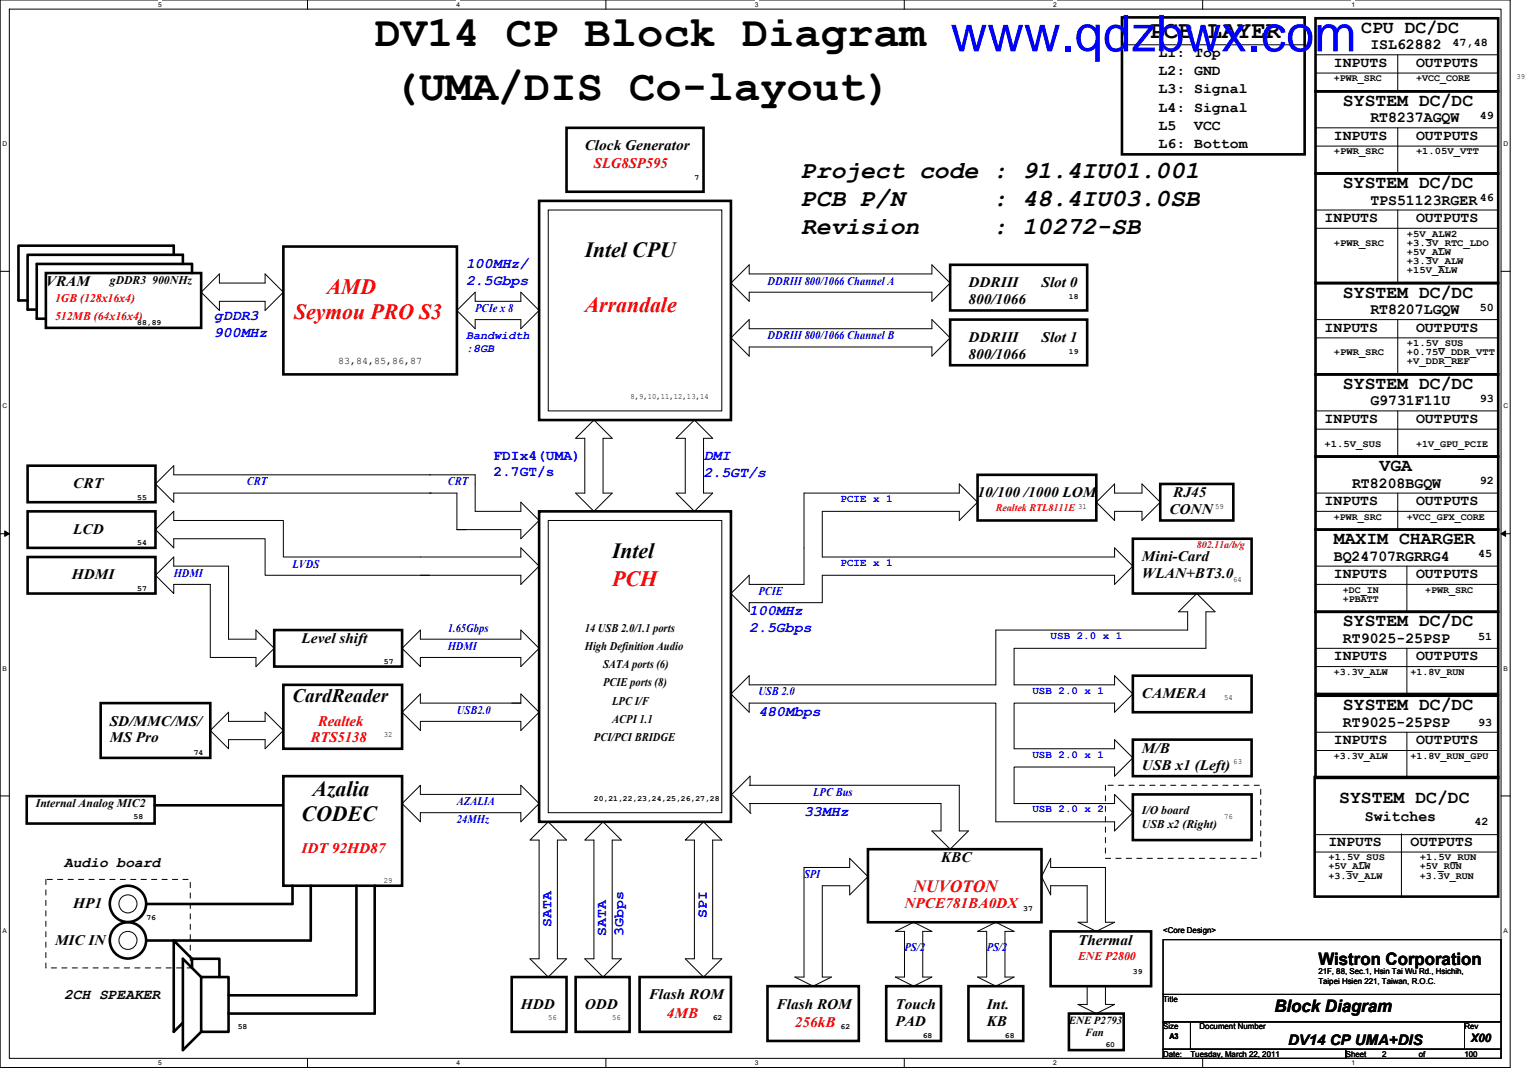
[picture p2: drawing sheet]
<svg xmlns="http://www.w3.org/2000/svg" width="297mm" height="210mm" viewBox="0 0 297 210" stroke-linecap="round" stroke-linejoin="round" font-family="sans-serif">
<defs><g id="words">
<text font-size="9.9" fill="#00f" x="185" y="10">www.qdzbwx.com</text>
<g font-size="8.5">
<text x="72.9" y="8.9">DV14 CP Block Diagram</text>
<text x="76.5" y="19.6">(UMA/DIS Co-layout)</text>
</g>
<g font-size="4.8">
<text x="223.7" y="7.4">PCB LAYER</text>
<text x="156" y="34.8">Project code : 91.4IU01.001</text>
<text x="156" y="40.2">PCB P/N</text>
<text x="193.3" y="40.2">: 48.4IU03.0SB</text>
<text x="156" y="45.6">Revision</text>
<text x="193.3" y="45.6">: 10272-SB</text>
</g>
<g font-size="4.2">
<text x="113.8" y="50">Intel CPU</text>
<text x="119.2" y="108.7">Intel</text>
<text x="60.8" y="154.9">Azalia</text>
<text x="58.7" y="159.9">CODEC</text>
</g>
<g font-size="4.2" fill="#f00">
<text x="63.6" y="57.1">AMD</text>
<text x="57.3" y="62.1">Seymou PRO S3</text>
<text x="113.8" y="60.7">Arrandale</text>
<text x="119.2" y="114">PCH</text>
</g>
<text font-size="3.7" x="56.9" y="136.7">CardReader</text>
<g font-size="3.5">
<text x="265" y="6.4">CPU DC/DC</text>
<text x="261.4" y="20.6">SYSTEM DC/DC</text>
<text x="261.4" y="36.6">SYSTEM DC/DC</text>
<text x="261.4" y="58">SYSTEM DC/DC</text>
<text x="261.4" y="75.7">SYSTEM DC/DC</text>
<text x="268.5" y="91.7">VGA</text>
<text x="259.6" y="106">MAXIM CHARGER</text>
<text x="261.4" y="122">SYSTEM DC/DC</text>
<text x="261.4" y="138.3">SYSTEM DC/DC</text>
<text x="260.7" y="156.3">SYSTEM DC/DC</text>
</g>
<text font-size="3.3" fill="#f00" x="177.8" y="173.7">NUVOTON</text>
<g font-size="3.3">
<text x="256.6" y="187.9">Wistron Corporation</text>
<text x="248.1" y="197">Block Diagram</text>
</g>
<g font-size="3">
<text x="266.7" y="9.6">ISL62882</text>
<text x="266.7" y="23.8">RT8237AGQW</text>
<text x="266.7" y="39.8">TPS51123RGER</text>
<text x="266.7" y="61.2">RT8207LGQW</text>
<text x="266.7" y="79">G9731F11U</text>
<text x="263.2" y="95">RT8208BGQW</text>
<text x="259.6" y="109.2">BQ24707RGRRG4</text>
<text x="261.4" y="125.2">RT9025-25PSP</text>
<text x="261.4" y="141.5">RT9025-25PSP</text>
<text x="265.7" y="159.9">Switches</text>
</g>
<g font-size="2.8">
<text x="225.5" y="11.1">L1: Top</text>
<text x="225.5" y="14.6">L2: GND</text>
<text x="259.6" y="13">INPUTS</text>
<text x="275.6" y="13">OUTPUTS</text>
<text x="225.5" y="18.2">L3: Signal</text>
<text x="225.5" y="21.8">L4: Signal</text>
<text x="113.8" y="29.3">Clock Generator</text>
<text x="225.5" y="28.9">L6: Bottom</text>
<text x="225.5" y="25.3">L5</text>
<text x="232.4" y="25.3">VCC</text>
<text x="259.6" y="27.3">INPUTS</text>
<text x="275.6" y="27.3">OUTPUTS</text>
<text x="257.8" y="43.3">INPUTS</text>
<text x="275.6" y="43.3">OUTPUTS</text>
<text x="8.9" y="55.8">VRAM</text>
<text x="188.5" y="55.9">DDRIII</text>
<text x="188.5" y="59.2">800/1066</text>
<text x="202.7" y="55.9">Slot 0</text>
<text x="257.8" y="64.6">INPUTS</text>
<text x="275.6" y="64.6">OUTPUTS</text>
<text x="188.5" y="66.6">DDRIII</text>
<text x="188.5" y="69.9">800/1066</text>
<text x="202.7" y="66.6">Slot 1</text>
<text x="257.8" y="82.4">INPUTS</text>
<text x="275.6" y="82.4">OUTPUTS</text>
<text x="14.3" y="95">CRT</text>
<text x="190.3" y="96.8">10/100 /1000 LOM</text>
<text x="227.6" y="100.1">CONN</text>
<text x="228.4" y="96.8">RJ45</text>
<text x="257.8" y="98.4">INPUTS</text>
<text x="275.6" y="98.4">OUTPUTS</text>
<text x="14.3" y="103.9">LCD</text>
<text x="14" y="112.8">HDMI</text>
<text x="222.3" y="109.3">Mini-Card</text>
<text x="222.3" y="112.6">WLAN+BT3.0</text>
<text x="259.6" y="112.6">INPUTS</text>
<text x="275.6" y="112.6">OUTPUTS</text>
<text x="58.7" y="125.3">Level shift</text>
<text x="259.6" y="128.6">INPUTS</text>
<text x="275.6" y="128.6">OUTPUTS</text>
<text x="222.3" y="135.9">CAMERA</text>
<text x="21.4" y="141.3">SD/MMC/MS/</text>
<text x="21.4" y="144.6">MS Pro</text>
<text x="222.3" y="146.6">M/B</text>
<text x="222.3" y="149.9">USB x1 (Left)</text>
<text x="259.6" y="144.9">INPUTS</text>
<text x="275.6" y="144.9">OUTPUTS</text>
<text x="183.2" y="167.9">KBC</text>
<text x="258.6" y="164.7">INPUTS</text>
<text x="274.6" y="164.7">OUTPUTS</text>
<text x="12.5" y="168.8">Audio board</text>
<text x="14.3" y="176.8">HP1</text>
<text x="10.7" y="183.9">MIC IN</text>
<text x="209.8" y="183.9">Thermal</text>
<text x="12.5" y="194.4">2CH SPEAKER</text>
<text x="101.4" y="196.4">HDD</text>
<text x="113.8" y="196.4">ODD</text>
<text x="126.3" y="194.6">Flash ROM</text>
<text x="151.2" y="196.4">Flash ROM</text>
<text x="174.3" y="196.4">Touch</text>
<text x="192.1" y="196.4">Int.</text>
<text x="174.3" y="199.7">PAD</text>
<text x="192.1" y="199.7">KB</text>
<text x="250.7" y="203.5">DV14 CP UMA+DIS</text>
</g>
<g font-size="2.8" fill="#f00">
<text x="115.6" y="32.8">SLG8SP595</text>
<text x="61.9" y="141.3">Realtek</text>
<text x="60.5" y="144.6">RTS5138</text>
<text x="58.7" y="166.2">IDT 92HD87</text>
<text x="176.1" y="176.8">NPCE781BA0DX</text>
<text x="129.8" y="198.2">4MB</text>
<text x="154.7" y="199.9">256kB</text>
</g>
<g font-size="2.8" fill="#00f">
<text x="90.7" y="52.2">100MHz/</text>
<text x="90.7" y="55.5">2.5Gbps</text>
<text x="41.7" y="62.3">gDDR3</text>
<text x="41.7" y="65.6">900MHz</text>
<text x="96.1" y="89.5">FDIx4(UMA)</text>
<text x="136.9" y="89.5">DMI</text>
<text x="96.1" y="92.7">2.7GT/s</text>
<text x="136.9" y="92.8">2.5GT/s</text>
<text x="145.8" y="119.8">100MHz</text>
<text x="145.8" y="123">2.5Gbps</text>
<text x="147.6" y="139.3">480Mbps</text>
<text x="156.5" y="158.9">33MHz</text>
<text x="137.6" y="178.7" transform="rotate(-90 137.6 178.7)">SPI</text>
<text x="107.4" y="180.5" transform="rotate(-90 107.4 180.5)">SATA</text>
<text x="118" y="182.2" transform="rotate(-90 118 182.2)">SATA</text>
<text x="121.4" y="182.2" transform="rotate(-90 121.4 182.2)">3Gbps</text>
</g>
<g font-size="2.3">
<text x="282.7" y="9">47,48</text>
<text x="288.1" y="23.2">49</text>
<text x="288.1" y="39.2">46</text>
<text x="21.4" y="55.2">gDDR3 900NHz</text>
<text x="288.1" y="60.5">50</text>
<text x="288.1" y="78.3">93</text>
<text x="288.1" y="94.3">92</text>
<text x="287.7" y="108.5">45</text>
<text x="113.8" y="123">14 USB 2.0/1.1 ports</text>
<text x="287.7" y="124.7">51</text>
<text x="113.8" y="126.5">High Definition Audio</text>
<text x="117.4" y="130.1">SATA ports (6)</text>
<text x="117.4" y="133.6">PCIE ports (8)</text>
<text x="119.2" y="137.2">LPC I/F</text>
<text x="119.2" y="140.8">ACPI 1.1</text>
<text x="287.7" y="141.4">93</text>
<text x="115.6" y="144.3">PCI/PCI BRIDGE</text>
<text x="7" y="157.1">Internal Analog MIC2</text>
<text x="222.3" y="158.5">I/O board</text>
<text x="222.3" y="161.2">USB x2 (Right)</text>
<text x="287" y="160.7">42</text>
<text x="286.3" y="203">X00</text>
</g>
<g font-size="2.3" fill="#f00">
<text x="10.7" y="58.8">1GB (128x16x4)</text>
<text x="10.7" y="62.4">512MB (64x16x4)</text>
<text x="209.8" y="187">ENE P2800</text>
</g>
<g font-size="2.3" fill="#00f">
<text x="149.4" y="55.4">DDRIII 800/1066 Channel A</text>
<text x="90.7" y="65.9">Bandwidth</text>
<text x="92.5" y="60.7">PCIe x 8</text>
<text x="90.7" y="68.5">:8GB</text>
<text x="149.4" y="66.1">DDRIII 800/1066 Channel B</text>
<text x="48" y="94.5">CRT</text>
<text x="87.2" y="94.5">CRT</text>
<text x="33.8" y="112.3">HDMI</text>
<text x="56.9" y="110.5">LVDS</text>
<text x="147.6" y="115.9">PCIE</text>
<text x="87.2" y="123">1.65Gbps</text>
<text x="87.2" y="126.5">HDMI</text>
<text x="147.6" y="135.4">USB 2.0</text>
<text x="88.9" y="139">USB2.0</text>
<text x="158.3" y="155">LPC Bus</text>
<text x="88.9" y="156.8">AZALIA</text>
<text x="88.9" y="160.3">24MHz</text>
<text x="156.5" y="171">SPI</text>
<text x="176.1" y="185.2">PS/2</text>
<text x="192.1" y="185.2">PS/2</text>
</g>
<g font-size="2.1" fill="#00f">
<text x="163.6" y="97.7">PCIE x 1</text>
<text x="163.6" y="110.2">PCIE x 1</text>
<text x="204.5" y="124.4">USB 2.0 x 1</text>
<text x="201" y="135.1">USB 2.0 x 1</text>
<text x="201" y="147.5">USB 2.0 x 1</text>
<text x="201" y="158.2">USB 2.0 x 2</text>
</g>
<g font-size="2.1">
<text x="208.1" y="199.3">ENE P2793</text>
<text x="211.2" y="201.8">Fan</text>
</g>
<g font-size="1.9">
<text x="259.6" y="15.8">+PWR_SRC</text>
<text x="275.6" y="15.8">+VCC_CORE</text>
<text x="259.6" y="30.1">+PWR_SRC</text>
<text x="275.6" y="30.1">+1.05V_VTT</text>
<text x="259.6" y="47.8">+PWR_SRC</text>
<text x="273.9" y="47.8">+3.3V_RTC_LDO</text>
<text x="273.9" y="46.1">+5V_ALW2</text>
<text x="273.9" y="49.6">+5V_ALW</text>
<text x="273.9" y="53.2">+15V_ALW</text>
<text x="273.9" y="51.4">+3.3V_ALW</text>
<text x="65.8" y="70.9">83,84,85,86,87</text>
<text x="259.6" y="69.2">+PWR_SRC</text>
<text x="273.9" y="69.2">+0.75V_DDR_VTT</text>
<text x="273.9" y="71">+V_DDR_REF</text>
<text x="273.9" y="67.4">+1.5V_SUS</text>
<text x="257.8" y="87">+1.5V_SUS</text>
<text x="275.6" y="87">+1V_GPU_PCIE</text>
<text x="259.6" y="101.2">+PWR_SRC</text>
<text x="273.9" y="101.2">+VCC_GFX_CORE</text>
<text x="261.4" y="115.4">+DC_IN</text>
<text x="261.4" y="117.2">+PBATT</text>
<text x="277.4" y="115.4">+PWR_SRC</text>
<text x="259.6" y="131.4">+3.3V_ALW</text>
<text x="274.6" y="131.4">+1.8V_RUN</text>
<text x="259.6" y="147.7">+3.3V_ALW</text>
<text x="274.6" y="147.7">+1.8V_RUN_GPU</text>
<text x="258.6" y="167.5">+1.5V_SUS</text>
<text x="276.3" y="167.5">+1.5V_RUN</text>
<text x="258.6" y="171.1">+3.3V_ALW</text>
<text x="258.6" y="169.3">+5V_ALW</text>
<text x="276.3" y="171.1">+3.3V_RUN</text>
<text x="276.3" y="169.3">+5V_RUN</text>
</g>
<g font-size="1.9" fill="#f00">
<text x="193.8" y="99.6">Realtek RTL8111E</text>
<text x="233" y="106.7">802.11a/b/g</text>
</g>
<g font-size="1.6">
<text x="295.2" y="15.5">39,4</text>
<text x="135.2" y="35.1">7</text>
<text x="208.1" y="58.2">18</text>
<text x="26.7" y="63.3">88,89</text>
<text x="208.1" y="68.8">19</text>
<text x="122.7" y="77.7">8,9,10,11,12,13,14</text>
<text x="26.7" y="97.3">55</text>
<text x="209.8" y="99">31</text>
<text x="236.5" y="99">59</text>
<text x="26.7" y="106.2">54</text>
<text x="240.1" y="113.2">64</text>
<text x="26.7" y="115.1">57</text>
<text x="74.7" y="129.3">57</text>
<text x="238.3" y="136.4">54</text>
<text x="74.7" y="143.5">32</text>
<text x="37.7" y="147.1">74</text>
<text x="240.1" y="148.8">63</text>
<text x="115.6" y="156">20,21,22,23,24,25,26,27,28</text>
<text x="26" y="159.5">58</text>
<text x="238.3" y="159.5">76</text>
<text x="74.7" y="171.9">29</text>
<text x="28.5" y="179.1">76</text>
<text x="199.2" y="177.3">37</text>
<text x="226.4" y="181.7">&lt;Core Design&gt;</text>
<text x="220.5" y="189.7">39</text>
<text x="256.6" y="189.7">21F, 88, Sec.1, Hsin Tai Wu Rd., Hsichih,</text>
<text x="256.6" y="191.6">Taipei Hsien 221, Taiwan, R.O.C.</text>
<text x="226.4" y="195.1">Title</text>
<text x="46.3" y="200.4">58</text>
<text x="106.7" y="198.6">56</text>
<text x="119.2" y="198.6">56</text>
<text x="138.7" y="198.6">62</text>
<text x="163.6" y="200.4">62</text>
<text x="179.6" y="202.2">68</text>
<text x="195.6" y="202.2">68</text>
<text x="215.2" y="204">60</text>
<text x="226.4" y="200.4">Size</text>
<text x="227.6" y="202.4">A3</text>
<text x="233.5" y="200.4">Document Number</text>
<text x="285.1" y="200.4">Rev</text>
<text x="226.4" y="205.7">Date:</text>
<text x="231.7" y="205.7">Tuesday, March 22, 2011</text>
<text x="262" y="205.7">Sheet</text>
<text x="269.1" y="205.7">2</text>
<text x="276.2" y="205.7">of</text>
<text x="285.1" y="205.7">100</text>
</g>
<g font-size="1.6" fill="#fff">
<text x="259.6" y="118.6">26</text>
<text x="258.6" y="165.4">26</text>
<text x="218.7" y="191.5">25</text>
</g>
<g font-size="1.3">
<text x="30.8" y="1.3">5</text>
<text x="88.9" y="1.3">4</text>
<text x="146.9" y="1.3">3</text>
<text x="205" y="1.3">2</text>
<text x="263.1" y="1.3">1</text>
<text x=".5" y="28.4">D</text>
<text x="292.6" y="28.4">D</text>
<text x=".5" y="79.5">C</text>
<text x="292.6" y="79.5">C</text>
<text x=".5" y="130.6">B</text>
<text x="292.6" y="130.6">B</text>
<text x=".5" y="181.7">A</text>
<text x="292.6" y="181.7">A</text>
<text x="30.8" y="207.4">5</text>
<text x="88.9" y="207.4">4</text>
<text x="146.9" y="207.4">3</text>
<text x="205" y="207.4">2</text>
<text x="263.1" y="207.4">1</text>
</g>
</g></defs>
<path d="M0 0h294v207.9h-294zM1.8 1.8h290.4v204.3h-290.4z" fill="none" stroke="#000" stroke-width=".19"/>
<g fill="#fff">
<path d="M30.8 .2h.7v1.4h-.7z"/>
<path d="M30.8 206.2h.7v1.4h-.7z"/>
</g>
<path d="M59.9 0v1.8M59.9 206.1v1.8" fill="none" stroke="#000" stroke-width=".19"/>
<g fill="#fff">
<path d="M88.9 .2h.6v1.4h-.6z"/>
<path d="M88.9 206.2h.6v1.4h-.6z"/>
</g>
<path d="M117.9 0v1.8M117.9 206.1v1.8" fill="none" stroke="#000" stroke-width=".19"/>
<g fill="#fff">
<path d="M146.9 .2h.7v1.4h-.7z"/>
<path d="M146.9 206.2h.7v1.4h-.7z"/>
</g>
<path d="M176 0v1.8M176 206.1v1.8" fill="none" stroke="#000" stroke-width=".19"/>
<g fill="#fff">
<path d="M205 .2h.7v1.4h-.7z"/>
<path d="M205 206.2h.7v1.4h-.7z"/>
</g>
<path d="M234.1 0v1.8M234.1 206.1v1.8" fill="none" stroke="#000" stroke-width=".19"/>
<g fill="#fff">
<path d="M263.1 .2h.7v1.4h-.7z"/>
<path d="M263.1 206.2h.7v1.4h-.7z"/>
<path d="M.5 27.3h.9v1.4h-.9z"/>
<path d="M292.6 27.3h.9v1.4h-.9z"/>
<path d="M.5 78.4h.9v1.4h-.9z"/>
<path d="M292.6 78.4h.9v1.4h-.9z"/>
</g>
<path d="M0 52.8h1.8M292.2 52.8h1.8" fill="none" stroke="#000" stroke-width=".19"/>
<g fill="#fff">
<path d="M.5 129.5h.8v1.4h-.8z"/>
<path d="M292.6 129.5h.9v1.4h-.9z"/>
</g>
<path d="M0 103.9h1.8M.9 103.4l.9 .5-.9 .5zM292.2 103.9l.9-.5v1zM292.2 103.9h1.8" fill="none" stroke="#000" stroke-width=".19"/>
<path d="M.9 103.4l.9 .5-.9 .5zM292.2 103.9l.9-.5v1z" fill="#000"/>
<g fill="#fff">
<path d="M.5 180.5h.8v1.4h-.8z"/>
<path d="M292.6 180.5h.9v1.4h-.9z"/>
</g>
<g fill="none" stroke="#000" stroke-width=".19">
<path d="M218.4 8.7h35.6M256.1 10.7h35.5M256.1 14.2h35.5M272.1 10.7v7.1M256.1 28.4h35.5M256.1 24.9h35.5M272.1 24.9v8.9M42.7 53.3v1.8h8.9v-1.8l3.6 3.6-3.6 3.6v-1.8h-8.9v1.8l-3.5-3.6zM92.5 56.9v1.8h8.9v-1.8l3.5 3.6-3.5 3.5v-1.8h-8.9v1.8l-3.6-3.5zM106.7 40.9h33.8v39.1h-33.8zM145.8 51.6v1.7h35.6v-1.7l3.6 3.5-3.6 3.6v-1.8h-35.6v1.8l-3.5-3.6zM256.1 40.9h35.5"/>
<path d="M256.1 44.4h35.5M272.1 40.9v14.2M145.8 62.2v1.8h35.6v-1.8l3.6 3.6-3.6 3.5v-1.7h-35.6v1.7l-3.5-3.5zM256.1 65.8h35.5M256.1 62.2h35.5M272.1 62.2v10.7M83.6 92.5h8.9v7.1h8.9v-1.8l3.5 3.5-3.5 3.6v-1.8h-12.5M83.6 96h5.3v7.1M83.8 92.5h-50v-1.8l-3.5 3.5 3.5 3.6v-1.8h50.1M112.1 85.3l3.5-3.5 3.6 3.5h-1.8v10.7h1.8l-3.6 3.6-3.5-3.6h1.7v-10.7zM135.2 81.8l3.5 3.5h-1.8v10.7h1.8l-3.5 3.6-3.6-3.6h1.8v-10.7h-1.8zM156.5 96h30.2v-1.8l3.6 3.6-3.6 3.5v-1.7h-26.6v8.9h56.9v-1.8l3.5 3.5-3.5 3.6v-1.8h-56.9v5.3h-14.3v1.8l-3.5-3.5 3.5-3.6v1.8h10.7z"/>
<path d="M217 94.2v1.8h5.3v-1.8l3.5 3.6-3.5 3.5v-1.7h-5.3v1.7l-3.6-3.5zM256.1 96h35.5M256.1 99.6h35.5M256.1 80h35.5M256.1 83.6h35.5M272.1 96v7.1M272.1 80v8.9M30.3 112l3.5-3.5v1.7h10.7v14.3h5.3v-1.8l3.6 3.5-3.6 3.6v-1.8h-8.9v-14.2h-7.1v1.8zM83.6 112h-32v-7.1h-17.8v1.8l-3.5-3.6 3.5-3.5v1.7h21.4v7.2h46.2v-1.8l3.5 3.5-3.5 3.6v-1.8h-19.6M88.9 103.1h1.8M106.7 101.3h33.8v56.9h-33.8zM160.1 108.5h.1"/>
<path d="M256.1 110.2h35.5M256.1 113.8h35.5M273.9 110.2v8.9M44.5 138.7v1.8h7.1v-1.8l3.6 3.5-3.6 3.6v-1.8h-7.1v1.8l-3.6-3.6zM78.3 138.7l3.5-3.6v1.8h19.6v-1.8l3.5 3.6-3.5 3.5v-1.7h-19.6v1.7zM81.8 122.7v1.8h19.6v-1.8l3.5 3.5-3.5 3.6v-1.8h-19.6v1.8l-3.5-3.6zM99.6 136.9h1.8M145.8 131.6v1.7h48v-10.6h37.4v-3.6h-1.8l3.6-3.5 3.5 3.5h-1.8v7.1h-37.3v7.1h19.6v-1.7l3.5 3.5-3.5 3.6v-1.8h-19.6v8.9h19.6v-1.8l3.5 3.6-3.5 3.5v-1.7h-19.6v7.1h19.6v-1.8l3.5 3.5-3.5 3.6v-1.8h-23.2v-23.1h-48v1.8l-3.5-3.6zM256.1 126.2h35.5M256.1 129.8h35.5M273.9 126.2v8.9M0 155h1.8"/>
<path d="M78.3 156.5l3.5-3.6v1.8h19.6v-1.8l3.5 3.6-3.5 3.5v-1.8h-19.6v1.8zM142.6 154.9l3.6 3.5M145.8 152.9h40.9v8.9h1.8l-3.5 3.6-3.6-3.6h1.8v-5.3h-37.4M146 152.9v-1.8l-3.6 3.6M146 156.5v1.7M256.1 142.6h35.5M256.1 146.1h35.5M273.9 142.6v8.9M292.2 155h1.8M106.7 160l3.6 3.6h-1.8v23.1h1.8l-3.6 3.5-3.5-3.5h1.7v-23.1h-1.7zM113.8 163.6l3.6-3.6 3.5 3.6h-1.7v23.1h1.7l-3.5 3.5-3.6-3.5h1.8v-23.1zM133.4 163.6l3.5-3.6 3.6 3.6h-1.8v23.1h1.8l-3.6 3.5-3.5-3.5h1.8v-23.1z"/>
<path d="M156.5 168.9h8.9v-1.8l3.5 3.6-3.5 3.5v-1.7h-5.3v17.7h1.7l-3.5 1.8-3.6-1.8h1.8zM204.5 167.1v1.8h10.7v10.7h1.8l-3.6 1.8-3.6-1.8h1.8v-7.1h-7.1v1.7l-1.8-3.5zM255.9 162.5h35.6M255.9 165.9h35.4M272.8 162.3v12.5M174.3 181.4l3.5-1.8 3.6 1.8h-1.8v8.8h1.8l-3.6 1.8-3.5-1.8h1.8v-8.8zM190.3 181.4l3.5-1.8 3.6 1.8h-1.8v8.8h1.8l-3.6 1.8-3.5-1.8h1.8v-8.8zM211.6 192v3.6h-1.8l3.6 1.8 3.6-1.8h-1.8v-3.6M226.4 183h65.8v10.6h-65.8zM226.4 193.6h65.8v5.4h-65.8zM226.4 199h5.3v5.3h-5.3zM231.7 199h53.4v5.3h-53.4z"/>
<path d="M285.1 199h7.1v5.3h-7.1zM226.4 204.3h35.6v1.8h-35.6zM262 204.3h30.2v1.8h-30.2z"/>
<circle cx="24.9" cy="176" r="1.76"/>
<circle cx="24.9" cy="183.1" r="1.76"/>
</g>
<g fill="none" stroke="#000" stroke-width=".51">
<path d="M218.4 3.4h35.6v26.7h-35.6zM256.1 17.8h35.5v16h-35.5zM256.1 3.6h35.5v14.2h-35.5zM104.9 39.1h37.4v42.7h-37.4zM110.3 24.9h26.6v12.4h-26.6zM256.1 33.8h35.5v21.3h-35.5zM8.9 53.2h30.3v10.6h-30.3zM33.8 49.6v-1.8h-30.2v10.7h1.8M35.6 51.4v-1.8h-30.2v10.7h1.8M37.4 53.2v-1.8h-30.2v10.7h1.7M55.2 48h33.7v24.9h-33.7zM185 51.6h26.6v8.9h-26.6z"/>
<path d="M256.1 55.1h35.5v17.8h-35.5zM185 62.2h26.6v8.9h-26.6zM256.1 72.9h35.5v16h-35.5zM5.4 99.6h24.9v7.1h-24.9zM5.4 90.7h24.9v7.1h-24.9zM104.9 99.6h37.4v60.4h-37.4zM190.3 92.5h23.1v8.8h-23.1zM225.8 94.2h14.3v7.1h-14.3zM256.1 88.9h35.5v14.2h-35.5zM5.4 108.5h24.9v7.1h-24.9zM220.5 104.9h23.1v10.7h-23.1zM256.1 103.1h35.5v16h-35.5z"/>
<path d="M256.1 119.1h35.5v16h-35.5zM19.6 136.9h21.3v10.7h-21.3zM53.4 122.7h24.9v7.1h-24.9zM55.2 133.3h23.1v12.5h-23.1zM220.5 131.6h23.1v7.1h-23.1zM256.1 135.5h35.5v16h-35.5zM5.2 155h24.9v5.4h-24.9zM30.1 156.8h24.9M55.2 151.1h23.1v21.4h-23.1zM220.5 154.7h23.1v8.9h-23.1zM220.5 144h23.1v7.1h-23.1zM255.9 151.3h35.7v23.3h-35.7z"/>
<path d="M56.9 172.5v3.5h-28.4M60.5 172.5v10.6h-32M69.4 172.5v21.3h-24.9M72.9 172.5v24.9h-28.4M168.9 165.4h33.8v14.2h-33.8zM37.4 186.7l-3.6-3.6v17.8l1.8-1.8M37.4 186.7h5.3v3.5M37.4 186.7v1.8M39.2 190.2l-3.6-3.5v17.8l3.6-3.6M39.2 190.2h5.3v10.7h-5.3zM99.6 190.2h10.7v10.7h-10.7zM112.1 190.2h10.5v10.7h-10.5z"/>
<path d="M124.5 190.2h17.8v10.7h-17.8zM149.4 192h17.8v10.7h-17.8zM172.5 192h10.7v10.7h-10.7zM188.5 192h10.7v10.7h-10.7zM204.5 181.4h19.6v10.6h-19.6zM208.1 197.4h10.6v7.1h-10.6z"/>
<circle cx="24.9" cy="176" r="3.5"/>
<circle cx="24.9" cy="183.1" r="3.5"/>
</g>
<path d="M5.4 108.5h24.9v7.1h-24.9zM215.2 152.9h30.2v14.2h-30.2zM8.9 171.2h28.1v17.3h-28.1z" fill="none" stroke="#000" stroke-width=".19" stroke-dasharray="1 1 1 1 1 1 1 1"/>
<use href="#words"/>
</svg>
